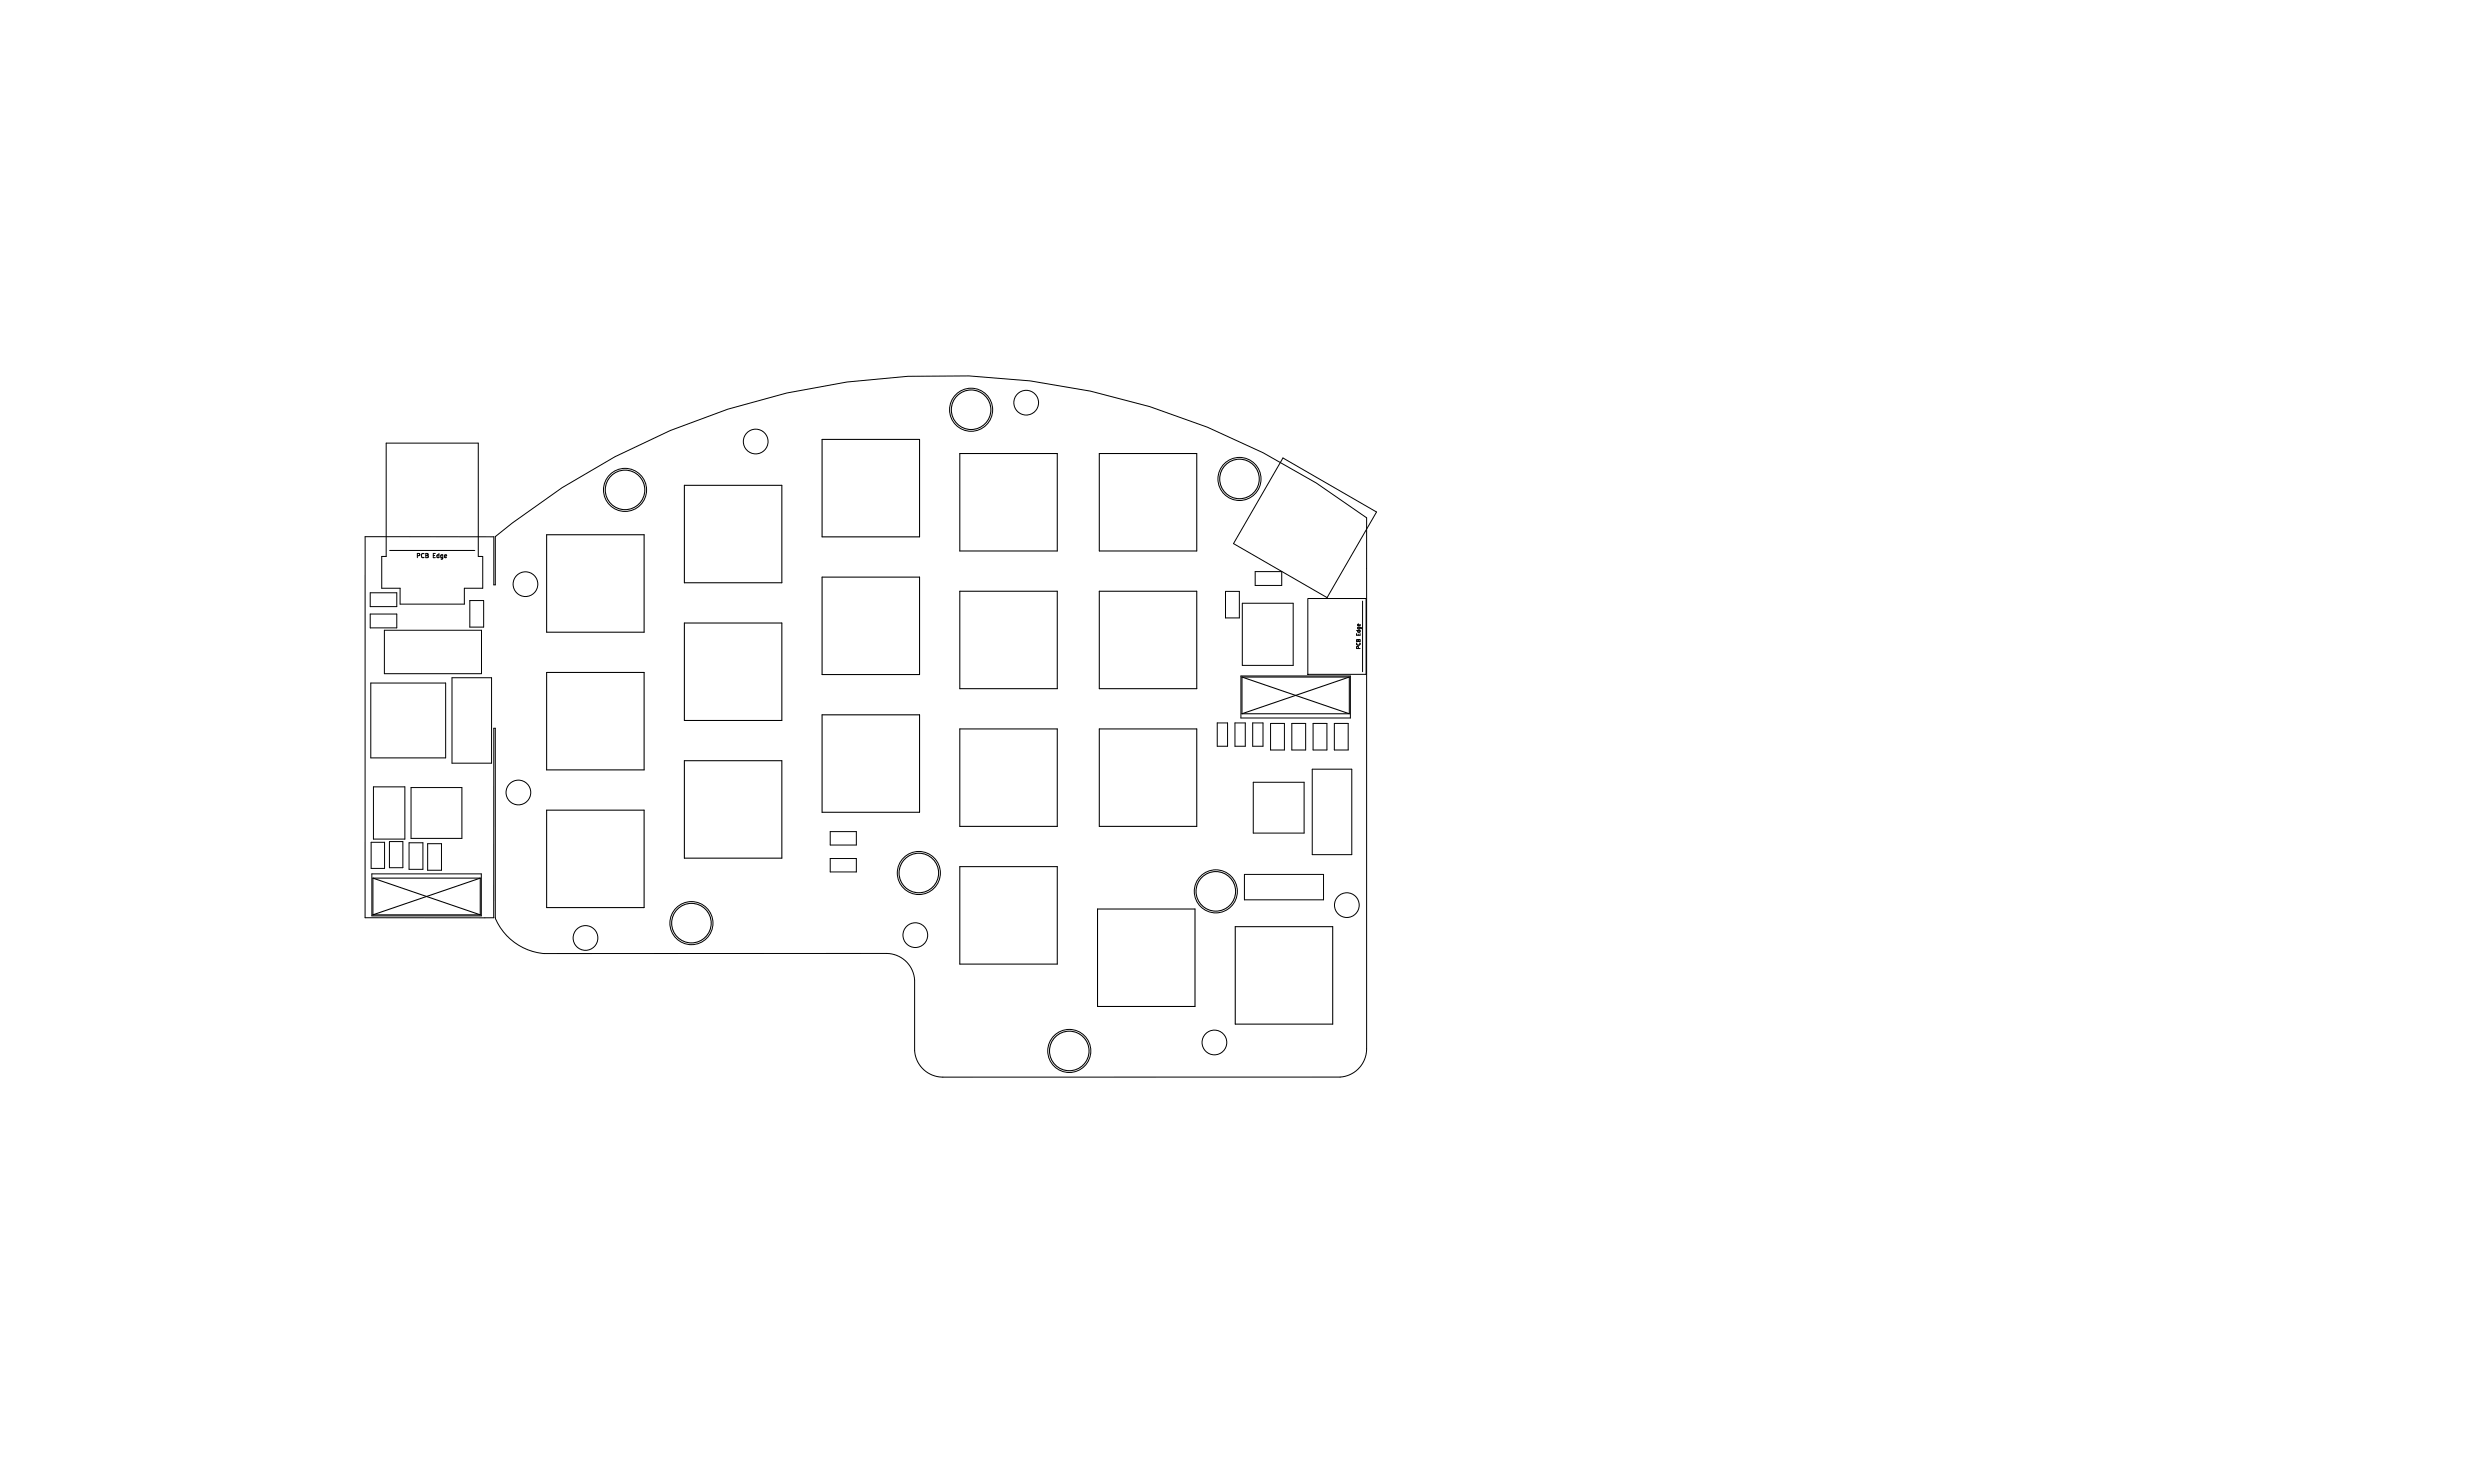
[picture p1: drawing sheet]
<svg xmlns="http://www.w3.org/2000/svg" width="350mm" height="210mm" viewBox="0 0 350 210" stroke-linecap="round" stroke-linejoin="round" font-family="sans-serif">
<defs><g id="words">
<g font-size=".8">
<text x="58.9" y="79.1">PCB</text>
<text x="61.3" y="79.1">Edge</text>
</g>
<g font-size=".7">
<text x="192.7" y="90" transform="rotate(-90 192.7 90)">Edge</text>
<text x="192.7" y="92.1" transform="rotate(-90 192.7 92.1)">PCB</text>
</g>
</g></defs>
<g fill="none" stroke="#000" stroke-width=".14">
<path d="M51.7 76h18.2v6.8h.2v-6.8a99.4 99.4 0 0 1 123.4-2.7v75.2a4 4 0 0 1-3.8 4h-56.2a4 4 0 0 1-4-3.7v-10a4 4 0 0 0-4-3.8h-48.5a8.2 8.2 0 0 1-6.9-5v-26.9h-.2v26.9h-18.2zM54.7 62.8h13v16h.6v4.5h-2.6v2.3h-9v-2.3h-2.7v-4.5h.7zM55.2 77.9h12M181.7 64.9l13.2 7.6-7 12.1-13.2-7.6zM52.4 83.9h3.8v2h-3.8zM52.4 87h3.8v1.9h-3.8zM52.5 96.7h10.6v10.6h-10.6zM54.4 89.3h13.8v6.1h-13.8zM64 96h5.6v12.1h-5.6zM66.5 85h2v3.8h-2zM173.5 83.7h2v3.8h-2zM175.7 95.7h15.5v6h-15.5z"/>
<path d="M175.9 85.4h7.2v8.8h-7.2zM177.7 80.9h3.8v2h-3.8zM185.2 84.8h8.2v10.7h-8.2zM192.9 85.1v10M52.6 119.3h1.8v3.7h-1.8zM52.9 111.4h4.4v7.4h-4.4zM55.1 119.2h1.9v3.7h-1.9zM57.9 119.3h2v3.8h-2zM58.2 111.5h7.2v7.2h-7.2zM60.6 119.5h1.9v3.7h-1.9zM117.5 117.8h3.7v1.9h-3.7zM172.3 102.4h1.5v3.3h-1.5z"/>
<path d="M174.9 102.4h1.4v3.3h-1.4zM177.4 102.4h1.4v3.3h-1.4zM177.4 110.8h7.3v7.2h-7.3zM179.9 102.4h2v3.8h-2zM182.9 102.4h2v3.8h-2zM185.8 108.9h5.6v12.1h-5.6zM185.9 102.4h2v3.8h-2zM188.9 102.4h2v3.8h-2zM52.6 123.7h15.5v6h-15.5zM117.5 121.6h3.7v1.9h-3.7zM176.2 123.8h11.2v3.6h-11.2z"/>
<circle cx="137.5" cy="58" r="3"/>
<circle cx="145.3" cy="57" r="1.75"/>
<circle cx="88.5" cy="69.4" r="3"/>
<circle cx="107" cy="62.5" r="1.75"/>
<circle cx="175.5" cy="67.8" r="3"/>
<circle cx="74.4" cy="82.7" r="1.75"/>
<circle cx="73.4" cy="112.2" r="1.75"/>
<circle cx="82.9" cy="132.8" r="1.75"/>
<circle cx="97.9" cy="130.7" r="3"/>
<circle cx="129.6" cy="132.4" r="1.75"/>
<circle cx="130.1" cy="123.6" r="3"/>
<circle cx="172.1" cy="126.2" r="3"/>
<circle cx="190.7" cy="128.2" r="1.75"/>
<circle cx="151.4" cy="148.8" r="3"/>
<circle cx="171.9" cy="147.6" r="1.75"/>
</g>
<g fill="none" stroke="#000" stroke-width=".15">
<path d="M77.4 75.7h13.8v13.8h-13.8zM96.9 68.7h13.8v13.8h-13.8zM116.4 62.2h13.8v13.8h-13.8zM135.9 64.2h13.8v13.8h-13.8zM155.6 64.2h13.9v13.8h-13.9zM77.4 95.2h13.8v13.8h-13.8zM96.9 88.2h13.8v13.8h-13.8zM116.4 81.7h13.8v13.8h-13.8zM135.9 83.7h13.8v13.8h-13.8zM155.6 83.7h13.9v13.8h-13.9zM175.9 95.9v5.2M175.9 95.9h15.1"/>
<path d="M175.9 95.9l15.1 5.2M191 95.9l-15.1 5.2M191 95.9v5.2M77.4 114.7h13.8v13.8h-13.8zM96.9 107.7h13.8v13.8h-13.8zM116.4 101.2h13.8v13.8h-13.8zM135.9 103.2h13.8v13.8h-13.8zM155.6 103.2h13.9v13.8h-13.9zM175.9 101.1h15.1M52.8 124.4v5.2M52.8 124.4h15.2M52.8 124.4l15.2 5.2"/>
<path d="M52.8 129.6h15.2M68 124.4l-15.2 5.2M68 124.4v5.2M135.9 122.7h13.8v13.8h-13.8zM155.4 128.7h13.8v13.8h-13.8zM174.9 131.2h13.8v13.8h-13.8z"/>
<circle cx="137.5" cy="58" r="2.8"/>
<circle cx="88.5" cy="69.4" r="2.8"/>
<circle cx="175.5" cy="67.8" r="2.8"/>
<circle cx="97.9" cy="130.7" r="2.8"/>
<circle cx="130.1" cy="123.6" r="2.8"/>
<circle cx="172.1" cy="126.2" r="2.8"/>
<circle cx="151.4" cy="148.8" r="2.8"/>
</g>
<use href="#words"/>
</svg>
